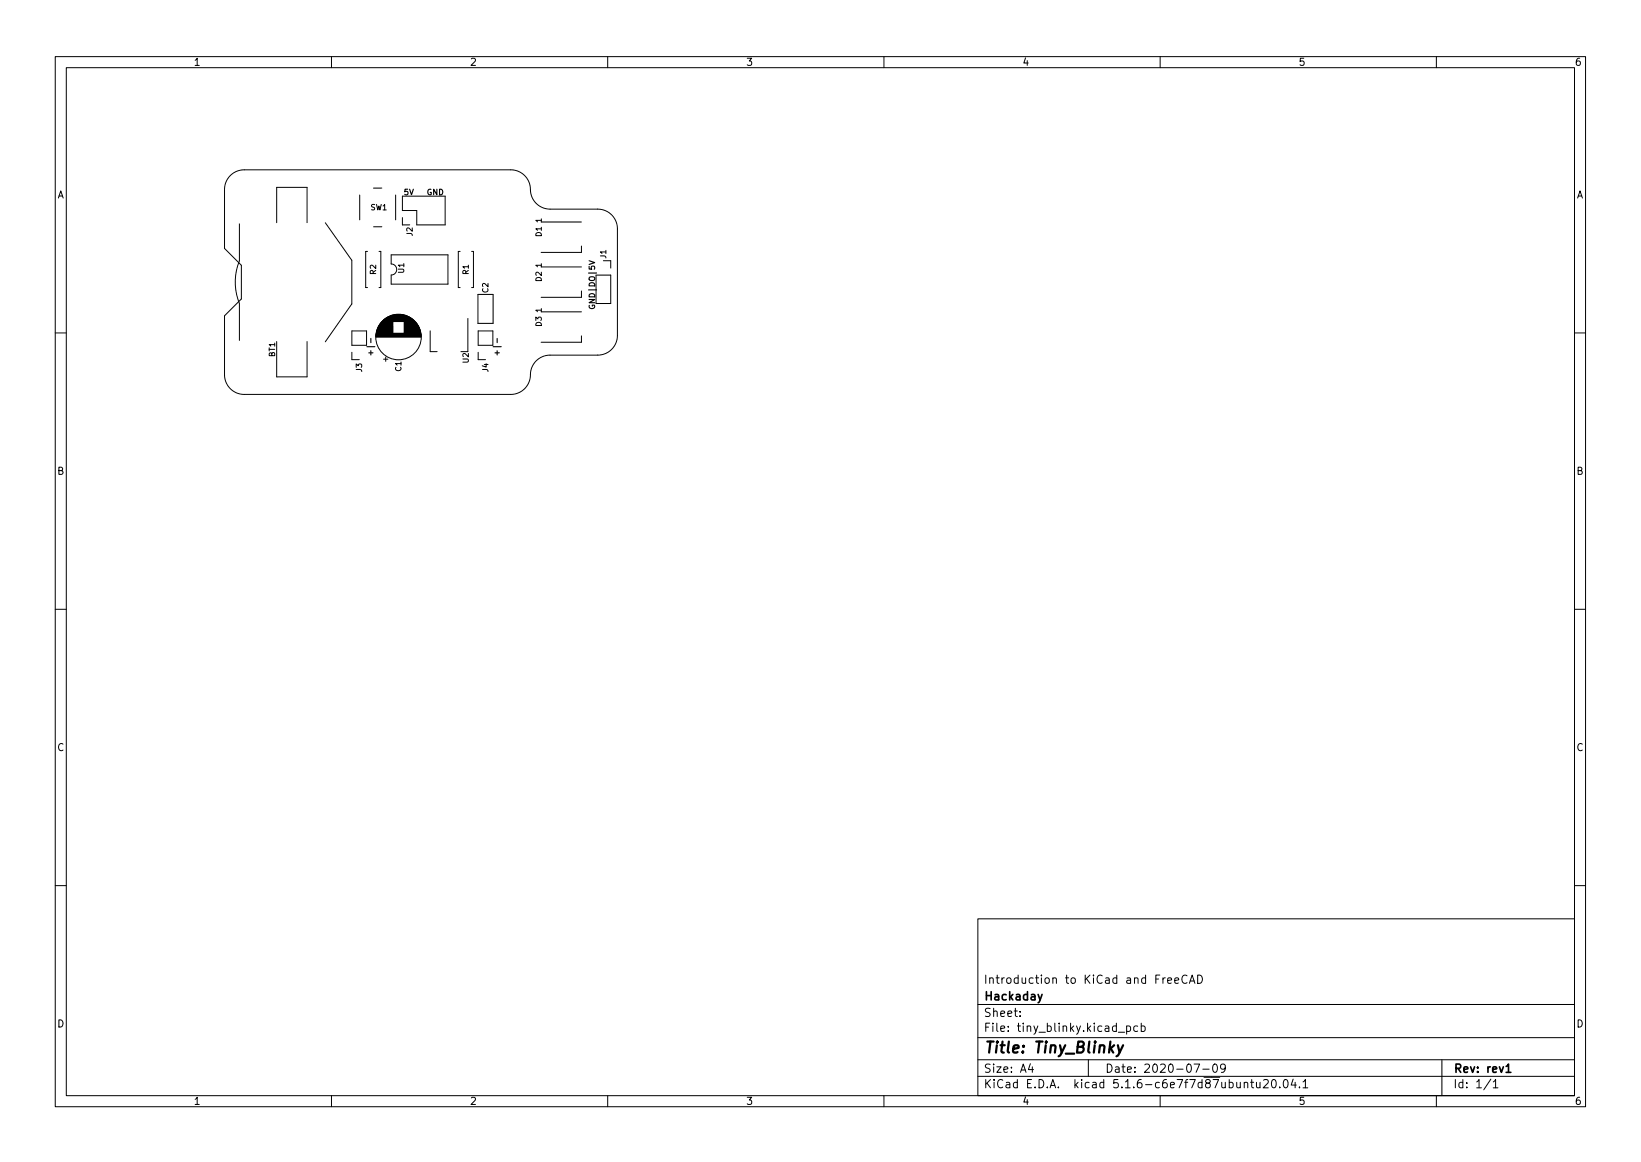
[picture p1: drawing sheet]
<svg xmlns="http://www.w3.org/2000/svg" width="297mm" height="210mm" viewBox="0 0 297 210" stroke-linecap="round" stroke-linejoin="round" font-family="sans-serif">
<defs><g id="words">
<text font-size="2.8" x="178" y="190.6">Title: Tiny_Blinky</text>
<g font-size="2.1">
<text x="178" y="178">Introduction to KiCad and FreeCAD</text>
<text x="178" y="184">Sheet:</text>
<text x="178" y="181">Hackaday</text>
<text x="178" y="186.7">File: tiny_blinky.kicad_pcb</text>
<text x="178" y="196.9">KiCad E.D.A. kicad 5.1.6-c6e7f7d87ubuntu20.04.1</text>
<text x="178" y="194.1">Size: A4</text>
<text x="200" y="194.1">Date: 2020-07-09</text>
<text x="263" y="194.1">Rev: rev1</text>
<text x="263" y="196.9">Id: 1/1</text>
</g>
<g font-size="1.8">
<text x="35" y="11.9">1</text>
<text x="85" y="11.9">2</text>
<text x="135" y="11.9">3</text>
<text x="185" y="11.9">4</text>
<text x="235" y="11.9">5</text>
<text x="285" y="11.9">6</text>
<text x="10.3" y="35.9">A</text>
<text x="285.3" y="35.9">A</text>
<text x="10.3" y="85.9">B</text>
<text x="285.3" y="85.9">B</text>
<text x="10.3" y="135.9">C</text>
<text x="285.3" y="135.9">C</text>
<text x="10.3" y="185.9">D</text>
<text x="285.3" y="185.9">D</text>
<text x="35" y="199.9">1</text>
<text x="85" y="199.9">2</text>
<text x="135" y="199.9">3</text>
<text x="185" y="199.9">4</text>
<text x="235" y="199.9">5</text>
<text x="285" y="199.9">6</text>
</g>
<g font-size="1.4">
<text x="73.7" y="35.3">5V</text>
<text x="76.6" y="35.3">GND</text>
<text x="67.1" y="38">SW1</text>
<text x="98" y="40.3" transform="rotate(-90 98 40.3)">1</text>
<text x="74.7" y="42.7" transform="rotate(-90 74.7 42.7)">J2</text>
<text x="98" y="42.8" transform="rotate(-90 98 42.8)">D1</text>
<text x="109.7" y="46.7" transform="rotate(-90 109.7 46.7)">J1</text>
<text x="68.1" y="49.7" transform="rotate(-90 68.1 49.7)">R2</text>
<text x="73.1" y="49.4" transform="rotate(-90 73.1 49.4)">U1</text>
<text x="84.8" y="49.7" transform="rotate(-90 84.8 49.7)">R1</text>
<text x="88.4" y="53" transform="rotate(-90 88.4 53)">C2</text>
<text x="98" y="50.9" transform="rotate(-90 98 50.9)">D2</text>
<text x="98" y="48.4" transform="rotate(-90 98 48.4)">1</text>
<text x="98" y="59.1" transform="rotate(-90 98 59.1)">D3</text>
<text x="98" y="56.5" transform="rotate(-90 98 56.5)">1</text>
<text x="107.7" y="55.5" transform="rotate(-90 107.7 55.5)">GND|DO|5V</text>
<text x="49.8" y="64.6" transform="rotate(-90 49.8 64.6)">BT1</text>
<text x="67.6" y="63.6" transform="rotate(-90 67.6 63.6)">+|-</text>
<text x="84.8" y="65.7" transform="rotate(-90 84.8 65.7)">U2</text>
<text x="90.4" y="63.6" transform="rotate(-90 90.4 63.6)">+|-</text>
<text x="65.5" y="67.3" transform="rotate(-90 65.5 67.3)">J3</text>
<text x="72.6" y="67.2" transform="rotate(-90 72.6 67.2)">C1</text>
<text x="88.4" y="67.3" transform="rotate(-90 88.4 67.3)">J4</text>
</g>
</g></defs>
<g fill="none" stroke="#000" stroke-width=".18">
<path d="M10 10.2h277v190.1h-277zM12 12.2h273v186.1h-273zM60 10.2v2M110 10.2v2M160 10.2v2M210 10.2v2M260 10.2v2M41.7 31.8a3.6 3.6 0 0 1 2.5-1.1h48.3a3.7 3.7 0 0 1 3.6 4.2 3.6 3.6 0 0 0 3.5 2.9h8.6a3.6 3.6 0 0 1 3.6 3.6v19.3a3.6 3.6 0 0 1-3.6 3.6h-8.6a3.7 3.7 0 0 0-3.6 4.1 3.6 3.6 0 0 1-3.5 3h-48.3a3.6 3.6 0 0 1-3.6-3.6v-10.7l3.1-3v-6.1l-3.1-3v-10.7a3.6 3.6 0 0 1 1.1-2.5zM65.1 35.3v4.5M67.6 34h1.5M71.6 35.3v4.5M72.8 35.5h7.8v5.2h-5.2v-2.6h-2.6z"/>
<path d="M72.8 39.4v1.3h1.4M43.3 40.5v6.7a10.3 10.3 0 0 0 0 7.7v6.7M50.1 40.3v-6.4h5.5v6.4M58.9 40.3l4.8 6.8v7.9l-4.8 6.8M63.7 59.9h2.7v2.6h-2.7zM66.5 45.5h-.3v6.5h.3M67.6 41h1.5M68.2 60h2.9M68.2 59.9h2.9M68.2 59.8h2.9M68.2 59.7h2.9M68.3 59.7h2.8"/>
<path d="M68.3 59.6h2.8M68.3 59.5h2.8M68.4 59.4h2.7M68.4 59.3h2.7M68.4 59.2h2.7M68.5 59.2h2.6M68.5 59.1h2.6M68.6 59h2.5M68.6 58.9h2.5M68.6 45.5h.3v6.5h-.3M68.7 58.8h2.4M68.7 58.7h2.4"/>
<path d="M68.8 58.7h2.3M68.8 58.6h2.3M68.9 58.5h2.2M68.9 58.4h2.2M69 58.4h2.1M69 58.3h2.1M69.1 58.3h2M69.2 58.2h5.9M69.2 58.1h5.9M69.2 58.1h5.8M69.3 58.1h5.7M69.3 58h5.7"/>
<path d="M69.4 58h5.5M69.4 57.9h5.5M69.5 57.9h5.3M69.5 57.8h5.2M69.6 57.8h5.1M69.6 57.7h5M69.7 57.7h4.9M69.7 57.7h4.8M69.8 57.6h4.7M69.8 57.6h4.6M70 57.5h4.3M70 57.5h4.2"/>
<path d="M70.1 57.4h4.1M70.2 57.4h3.9M70.2 57.3h3.8M70.3 57.3h3.6M70.4 57.3h3.5M70.5 57.2h3.3M70.7 57.1h2.9M70.8 57.1h2.7M70.8 46.1h10.3v5.3h-10.3v-1.6a1 1 0 0 0 1-1 1 1 0 0 0-1-1zM70.9 57.1h2.5M71 57h2.2M71.2 57h1.9"/>
<path d="M71.4 56.9h1.5M71.6 56.9h1.1M73.2 58.2l2 .1M73.2 58.3h2M73.2 58.3h2.1M73.2 58.4h2.1M73.2 58.5h2.2M73.2 58.6h2.3M73.2 58.7h2.3M73.2 58.7h2.4M73.2 58.8h2.4M73.2 58.9h2.4"/>
<path d="M73.2 58.9h2.5M73.2 59h2.5M73.2 59.1h2.5M73.2 59.1h2.6M73.2 59.2h2.6M73.2 59.3h2.7M73.2 59.4h2.7M73.2 59.5h2.7M73.2 59.5h2.8M73.2 59.6h2.8M73.2 59.6l2.8 .1M73.2 59.7h2.8"/>
<path d="M73.2 59.8h2.8M73.2 59.9h2.9M73.2 59.9l2.9 .1M77.9 59.9v3.7h1.2M83.3 45.5h-.3v6.5h.3M84.7 57.6v6M85.4 45.5h.3v6.5h-.3M86.5 53.3h2.8v5.2h-2.8zM86.6 59.9h2.6v2.6h-2.6zM98 40.2h7.2M98 48.3h7.2M98 56.4h7.2"/>
<path d="M105.2 44.5v1.2h-7.2M105.2 52.6v1.2h-7.2M107.9 49.8h2.6v5.1h-2.6zM109.2 47.2h1.3v1.3M10 60.2h2M50.1 61.8v6.4h5.5v-6.4M63.7 63.7v1.4h1.3M68.1 60.9h8.1M68.1 61h8.1M68.1 60.8h8.1M68.1 60.7h8.1M68.1 60.6h8.1"/>
<path d="M68.1 60.5h8.1M68.1 60.4h8.1M68.1 60.3h8.1M68.1 60.3h3M68.1 60.2h3M68.1 60.1h3M68.2 60.1h2.9M69.4 65h.8M69.8 64.6v.8M73.2 60.2h2.9M73.2 60h2.9M73.2 60.1h2.9"/>
<path d="M73.2 60.3h3M86.6 63.7v1.4h1.3M105.2 60.8v1.1h-7.2M285 60.2h2M10 110.2h2M285 110.2h2M10 160.2h2M177 166.3h108v32h-108zM211.4 177.4l.7-.1-.1-.3-.4-.1-.2 .2v.8h.6M212.6 177.4l.8-.1-.1-.3-.4-.1-.3 .2 .1 .8h.6M214.9 176.6a.6 .6 0 0 0-.8 0 .6 .6 0 0 0-.2 .7 .56 .56 0 0 0 .3 .6 .56 .56 0 0 0 .7-.1M215.3 177.9l.5-1.5 .5 1.5"/>
<path d="M215.4 177.5h.7M216.8 176.4a.76 .76 0 0 1 .9 .8 .76 .76 0 0 1-.9 .7zM285 160.2h2M60 198.3v2M110 198.3v2M160 198.3v2M177 194.8h108M177 191.8h108M177 187.8h108M177 181.8h108M184.6 183.8v.1M184.6 183v.1"/>
<path d="M186.5 192.5l-.4 1h1M186.9 193v1M197 191.8v3M202.4 186.8h1.2M203.9 185.7l.5-.1 .2 .3v.4l-.1 .3h-.6M203.9 185.6v1.5M205.9 185.7l-.4-.1-.3 .3v.4l.2 .3h.5M206.6 185.7l.4-.1 .3 .3v.4l-.2 .3h-.5M206.6 185.1v1.5M210 198.3v2M216.1 192.5h1l-.6 1.5M217.7 193.5h1.2"/>
<path d="M219.6 192.7l.3-.2a.8 .8 0 0 1 .5 .8 .8 .8 0 0 1-.5 .7l-.3-.1-.1-.4zM221.8 193.2l-.3 .3h-.3l-.3-.3 .2-.6 .4-.1 .2 .2a.99 .99 0 0 1-.3 1.3h-.3M225.2 196l.2-.2 .4 .1 .1 .9M226.4 195.8h.5M226.6 195.3v1.3l.3 .2M227.4 195.8l.1 1h.4l.2-.1M228.1 195.8v1M228.7 195.5l.6-.2 .2 .2 .1 .3-1 1h1M230.3 195.5l.2-.2a.8 .8 0 0 1 .5 .8 .8 .8 0 0 1-.5 .7l-.2-.1-.2-.4zM231.6 196.7v.1M232.5 195.4l.1-.1a.8 .8 0 0 1 .6 .8 .8 .8 0 0 1-.6 .7 1 1 0 0 1-.1-1.4zM234.1 195.3l-.4 1h.9"/>
<path d="M234.4 195.8v1M235.2 196.7v.1M235.9 195.8l.4-.5v1.5M235.9 196.8h.8M260 198.3v2M261 191.8v6.5M269.9 195.3l-1.3 1.9M270.3 195.8l.4-.5v1.5M270.3 196.8h.8"/>
<circle cx="72.1" cy="61" r="4.1"/>
</g>
<path d="M188.6 179.9l-.5 1.4-.2 .1M272.6 193l.5-.5v1.5M272.6 194h.9" fill="none" stroke="#000" stroke-width=".3"/>
<path d="M202.3 189.1l.4 1.4M203.3 189.1l-.9 1.8-.3 .2" fill="none" stroke="#000" stroke-width=".4"/>
<path d="M106.6 47.2l1 .3-1 .4M67.1 61.2v.8M67.1 63.5v.7M90 61.2v.8M90 63.5v.7" fill="none" stroke="#000" stroke-width=".2"/>
<use href="#words"/>
</svg>
